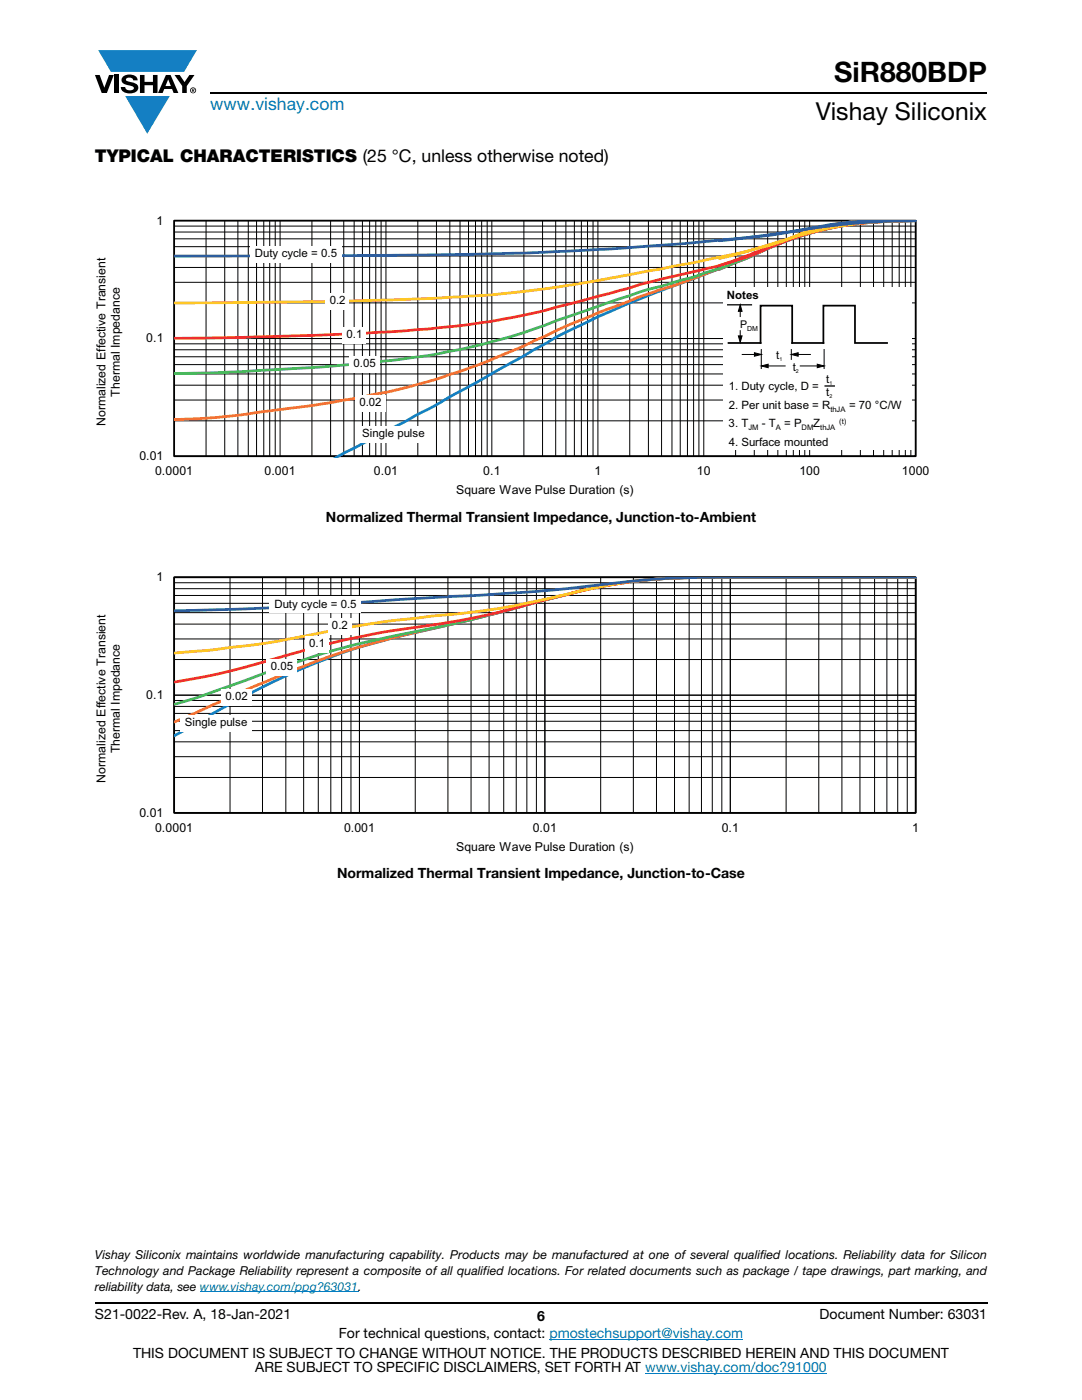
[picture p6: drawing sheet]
<svg xmlns="http://www.w3.org/2000/svg" width="216mm" height="279mm" viewBox="0 0 216 279" stroke-linecap="round" stroke-linejoin="round" font-family="sans-serif">
<defs><g id="words">
<text font-size="5.6" x="166.4" y="16.4">SiR880BDP</text>
<text font-size="4.9" x="162.8" y="24">Vishay Siliconix</text>
<text font-size="3.5" fill="#007ec4" x="42" y="21.9">www.vishay.com</text>
<text font-size="3.5" x="18.9" y="32.3">TYPICAL CHARACTERISTICS (25 °C, unless otherwise noted)</text>
<g font-size="2.8">
<text x="65" y="104.1">Normalized Thermal Transient Impedance, Junction-to-Ambient</text>
<text x="67.2" y="175.3">Normalized Thermal Transient Impedance, Junction-to-Case</text>
<text x="18.9" y="263.3">S21-0022-Rev. A, 18-Jan-2021</text>
<text x="107.2" y="263.6">6</text>
<text x="163.6" y="263.3">Document Number: 63031</text>
<text x="67.6" y="267.1">For technical questions, contact: pmostechsupport@vishay.com</text>
<text x="26.5" y="271">THIS DOCUMENT IS SUBJECT TO CHANGE WITHOUT NOTICE. THE PRODUCTS DESCRIBED HEREIN AND THIS DOCUMENT</text>
<text x="50.9" y="273.8">ARE SUBJECT TO SPECIFIC DISCLAIMERS, SET FORTH AT www.vishay.com/doc?91000</text>
</g>
<g font-size="2.5">
<text x="31.2" y="44.8">1</text>
<text x="29.2" y="68.3">0.1</text>
<text x="23.9" y="79.2" transform="rotate(-90 23.9 79.2)">Thermal Impedance</text>
<text x="21.1" y="85" transform="rotate(-90 21.1 85)">Normalized Effective Transient</text>
<text x="27.8" y="91.8">0.01</text>
<text x="31" y="94.8">0.0001</text>
<text x="52.8" y="94.8">0.001</text>
<text x="74.6" y="94.8">0.01</text>
<text x="96.4" y="94.8">0.1</text>
<text x="118.6" y="94.8">1</text>
<text x="139.1" y="94.8">10</text>
<text x="159.5" y="94.8">100</text>
<text x="180" y="94.8">1000</text>
<text x="91" y="98.7">Square Wave Pulse Duration (s)</text>
<text x="31.2" y="116">1</text>
<text x="29.2" y="139.5">0.1</text>
<text x="23.9" y="150.3" transform="rotate(-90 23.9 150.3)">Thermal Impedance</text>
<text x="21.1" y="156.2" transform="rotate(-90 21.1 156.2)">Normalized Effective Transient</text>
<text x="27.8" y="163">0.01</text>
<text x="31" y="166">0.0001</text>
<text x="68.6" y="166">0.001</text>
<text x="106.3" y="166">0.01</text>
<text x="144" y="166">0.1</text>
<text x="182" y="166">1</text>
<text x="91" y="169.9">Square Wave Pulse Duration (s)</text>
<text x="18.9" y="251.2">Vishay Siliconix maintains worldwide manufacturing capability. Products may be manufactured at one of several qualified locations. Reliability data for Silicon</text>
<text x="18.9" y="254.4">Technology and Package Reliability represent a composite of all qualified locations. For related documents such as package / tape drawings, part marking, and</text>
<text x="18.9" y="257.6">reliability data, see www.vishay.com/ppg?63031.</text>
</g>
<g font-size="2.3">
<text x="50.9" y="51.4">Duty cycle = 0.5</text>
<text x="145.1" y="59.8">Notes</text>
<text x="65.8" y="60.8">0.2</text>
<text x="69.2" y="67.5">0.1</text>
<text x="154.9" y="71.7">t</text>
<text x="70.5" y="73.3">0.05</text>
<text x="145.4" y="77.9">1. Duty cycle, D =</text>
<text x="158.2" y="74.1">t</text>
<text x="164.9" y="76.4">t</text>
<text x="71.7" y="81">0.02</text>
<text x="145.4" y="81.6">2. Per unit base = R</text>
<text x="164.9" y="79">t</text>
<text x="169.4" y="81.6">= 70 °C/W</text>
<text x="72.3" y="87.2">Single pulse</text>
<text x="145.4" y="85.3">3. T</text>
<text x="145.4" y="89">4. Surface mounted</text>
<text x="152" y="85.3">- T</text>
<text x="156.5" y="85.3">= P</text>
<text x="162.3" y="85.3">Z</text>
<text x="54.8" y="121.3">Duty cycle = 0.5</text>
<text x="66.2" y="125.6">0.2</text>
<text x="61.7" y="129.2">0.1</text>
<text x="54.1" y="133.8">0.05</text>
<text x="45" y="139.7">0.02</text>
<text x="36.9" y="145">Single pulse</text>
</g>
<text font-size="2.1" x="147.7" y="65.5">P</text>
<g font-size="1.5">
<text x="165.7" y="82.2">thJA</text>
<text x="149.3" y="85.8">JM</text>
<text x="154.8" y="85.8">A</text>
<text x="160" y="85.8">DM</text>
<text x="163.7" y="85.8">thJA</text>
<text x="167.5" y="84.6">(t)</text>
</g>
<text font-size="1.4" x="149.1" y="66">DM</text>
<g font-size="1.1">
<text x="155.5" y="72">1</text>
<text x="158.8" y="74.5">2</text>
<text x="165.5" y="76.7">1</text>
<text x="165.5" y="79.4">2</text>
</g>
</g></defs>
<g fill="#147fc3">
<path d="M19.6 10h19.7l-2.6 4.3h-1.1h-13.5z"/>
<path d="M25 19.2h8.9l-4.5 7.5z"/>
</g>
<g fill="#000">
<path d="M18.9 15h1l.9 2.5 1-2.5h.9l-1.4 3.6h-1zM22.9 15h.9v3.6h-.9zM24.6 15.3a2.1 2.1 0 0 1 2.8 .3l.1 .4h-.9a.79 .79 0 0 0-.7-.5 .79 .79 0 0 0-.8 .4l.3 .3 1 .2a1.08 1.08 0 0 1 1.2 1 1.08 1.08 0 0 1-1.1 1.2 1.73 1.73 0 0 1-2.4-1.2h.9a.96 .96 0 0 0 .8 .6 .96 .96 0 0 0 .9-.4 1.31 1.31 0 0 0-1.2-.6 1.03 1.03 0 0 1-1.1-.6 1.03 1.03 0 0 1 .2-1.1zM27.9 15h.9v1.3h1.7v-1.3h.9v3.6h-.9v-1.6h-1.7v1.6h-.9zM34.8 15h1.1l.9 1.4 1-1.4h1l-1.5 2.2v1.4h-.9v-1.4z"/>
<path d="M33.6 15.9l.5 1.3h-1.1zM33.1 15l-1.6 3.6h1l.3-.8h1.5l.3 .8h1l-1.6-3.6z"/>
<path d="M38.4 17.8h.2v.2h-.2zM38.3 17.7v.7h.1v-.3l.4 .3-.2-.3 .2-.2-.1-.2z"/>
<path d="M38.1 18a.46 .46 0 0 1 .9 0 .46 .46 0 0 1-.9 0zM37.9 18a.6 .6 0 0 0 1.2 0 .6 .6 0 0 0-1.2 0z"/>
</g>
<path d="M42 18.6h155M18.9 260h178.1" fill="none" stroke="#000" stroke-width=".36"/>
<path d="M39.9 257.8h31.6M109.6 267.3h38.7M128.7 274h36.3" fill="none" stroke="#007ec4" stroke-width=".2"/>
<g fill="none" stroke="#000" stroke-width=".2">
<path d="M34.8 44h147.9v47.1h-147.9zM34.8 56.3h147.9M34.8 53.4h147.9M34.8 51.1h147.9M34.8 49.2h147.9M34.8 47.7h147.9M34.8 46.3h147.9M34.8 45.1h147.9M41.1 44v47.1M44.8 44v47.1M47.5 44v47.1M49.5 44v47.1"/>
<path d="M51.2 44v47.1M52.6 44v47.1M53.8 44v47.1M54.9 44v47.1M55.9 44v47.1M62.2 44v47.1M66 44v47.1M68.6 44v47.1M70.7 44v47.1M72.3 44v47.1M73.8 44v47.1M75 44v47.1"/>
<path d="M76 44v47.1M77 44v47.1M83.4 44v47.1M87.1 44v47.1M89.8 44v47.1M91.8 44v47.1M93.5 44v47.1M94.9 44v47.1M96.1 44v47.1M97.2 44v47.1M98.1 44v47.1M104.5 44v47.1"/>
<path d="M108.3 44v47.1M110.9 44v47.1M112.9 44v47.1M114.6 44v47.1M116 44v47.1M117.2 44v47.1M118.3 44v47.1M119.3 44v47.1M125.7 44v47.1M129.4 44v47.1M132 44v47.1M134.1 44v47.1"/>
<path d="M135.7 44v47.1M137.2 44v47.1M138.4 44v47.1M139.5 44v47.1M140.4 44v47.1M146.8 44v47.1M150.5 44v47.1M153.2 44v47.1M155.2 44v47.1M156.9 44v47.1M158.3 44v47.1M159.5 44v47.1"/>
<path d="M160.6 44v47.1M161.6 44v47.1M167.9 44v47.1M171.7 44v47.1M174.3 44v47.1M176.3 44v47.1M178 44v47.1M179.4 44v47.1M180.6 44v47.1M181.8 44v47.1M34.8 79.8h147.9M34.8 76.9h147.9"/>
<path d="M34.8 74.6h147.9M34.8 72.8h147.9M34.8 71.2h147.9M34.8 69.8h147.9M34.8 68.6h147.9M34.8 67.6h147.9M34.8 60.4h147.9M34.8 84h147.9"/>
</g>
<path d="M34.7 44h148v47h-148z" fill="none" stroke="#000" stroke-width=".35"/>
<path d="M143.5 53.8l12.4-5.3 4.2-1.5 3.5-1 4.3-.9 4.3-.6 4.9-.3 5.6-.2-8 .1a39.8 39.8 0 0 0-19.5 4.7l-6.8 3-22.7 8.7-6.4 2.7-5.9 2.9-2.5 1.2-24.6 13.9-19.3 10.2" fill="none" stroke="#1782c5" stroke-width=".55"/>
<path d="M143.5 53.7l12.4-5.2 4.2-1.5 3.5-1 4.3-.9 4.3-.6 4.9-.3 5.6-.2-8.4 .1a38.8 38.8 0 0 0-18.7 4.5l-6.8 3-4 1.6-9.9 3.6-7.2 2.4-7.9 3.1-6.9 2.8-8.8 4.1-6.8 2.9-5.1 1.9-5.4 1.8-9.8 2.5-5.9 1.2-8.4 1.4-16 2.1-4.4 .4-7.6 .3" fill="none" stroke="#f37229" stroke-width=".55"/>
<path d="M143.5 53.6l13.2-5.4 3.8-1.3 3.5-1 3.9-.8 4.3-.6 4.9-.3 5.6-.2-8.4 .1a38.8 38.8 0 0 0-18.7 4.5l-6.8 3-4.4 1.7-5.6 1.9-11.1 3.1-24.4 8.5-7.2 2-4.3 1-5.9 1.1-6.5 .9-13.3 1.3-18.6 1.1-12.8 .3" fill="none" stroke="#48b85c" stroke-width=".55"/>
<path d="M143.5 53l14.3-5.3 6.9-2 3.6-.7 4.3-.5 4.5-.3 5.6-.2-8.4 .1a38.8 38.8 0 0 0-18.7 4.5l-1.6 .6a81.5 81.5 0 0 1-17.8 5.5l-8 2-6.5 1.8-13.8 3.7-9.3 1.8-6.4 .9-6.8 .8-13.5 .9-23.6 .7-13.6 .2" fill="none" stroke="#ee2d2d" stroke-width=".55"/>
<path d="M143.5 51.6l5.7-1.5 11.3-3.4 5.4-1.3 3.7-.6 3.6-.4 9.5-.4-8.4 .1a40.1 40.1 0 0 0-17.4 3.8l-3.3 1.1-5.2 1.3-16.4 3.4-16.9 3-6.7 1-9.3 1-11.8 .8-10.3 .4-12.7 .3-29.6 .2" fill="none" stroke="#fec626" stroke-width=".55"/>
<path d="M143.5 48l8.6-.9 16.7-2.4 6.4-.4 7.5-.3h-6.4l-6.3 .3-4.1 .5-13.1 2.3-17 1.6-13.7 1-8.7 .4-8.9 .4-19.1 .4-50.7 .2" fill="none" stroke="#2d5d9d" stroke-width=".55"/>
<g fill="#fff">
<path d="M49.9 49.1h18.2v3.4h-18.2z"/>
<path d="M64.9 58.5h4.8v3.4h-4.8z"/>
<path d="M70.8 78.7h6.1v3.4h-6.1z"/>
<path d="M69.7 71.1h6v3.4h-6z"/>
<path d="M68.3 65.2h4.7v3.4h-4.7z"/>
<path d="M71.3 85h14.3v3.3h-14.3z"/>
<path d="M144.2 57.3h37.7v32.4h-37.7z"/>
</g>
<path d="M145.2 60.8h4.7M164.5 77h2.1" fill="none" stroke="#000" stroke-width=".26"/>
<g fill="none" stroke="#000" stroke-width=".2">
<path d="M147.3 67h.8l-.4 1.3zM147.7 60.8l.4 1.3h-.8zM147.7 61.9v1.3M147.7 66v1.3M148.1 70.7h2.7M150.5 70.4l1.4 .3-1.4 .4zM151.9 73l1.4-.3v.7zM151.9 69.8v3.8M153 73h3.7M157.9 70.7l1.4-.3v.7zM157.9 69.8v1.9M159 70.7h2.7"/>
<path d="M159.7 73h3.6M163.1 72.7l1.3 .3-1.3 .4zM164.4 69.8v3.8M34.8 115.2h147.9v47h-147.9zM34.8 118.8h147.9M34.8 117.5h147.9M34.8 116.3h147.9M45.9 115.2v47M52.4 115.2v47M57 115.2v47M60.6 115.2v47M63.5 115.2v47"/>
<path d="M66 115.2v47M68.2 115.2v47M70 115.2v47M71.7 115.2v47M82.9 115.2v47M89.4 115.2v47M94 115.2v47M97.6 115.2v47M100.5 115.2v47M103 115.2v47M105.1 115.2v47M107 115.2v47"/>
<path d="M108.7 115.2v47M119.9 115.2v47M126.4 115.2v47M131 115.2v47M134.6 115.2v47M137.5 115.2v47M140 115.2v47M142.1 115.2v47M144 115.2v47M145.7 115.2v47M156.9 115.2v47M163.4 115.2v47"/>
<path d="M168 115.2v47M171.6 115.2v47M174.5 115.2v47M177 115.2v47M179.1 115.2v47M181 115.2v47M34.8 139.8h147.9M34.8 138.7h147.9M34.8 131.6h147.9M34.8 127.5h147.9M34.8 124.6h147.9M34.8 122.3h147.9"/>
<path d="M34.8 120.4h147.9M34.8 155.2h147.9M34.8 151h147.9M34.8 148h147.9M34.8 145.8h147.9M34.8 143.9h147.9M34.8 142.4h147.9M34.8 141h147.9"/>
</g>
<path d="M147.7 60.8l.4 1.3h-.8zM147.3 67h.8l-.4 1.3zM150.5 70.4l1.4 .3-1.4 .4zM151.9 73l1.4-.3v.7zM157.9 70.7l1.4-.3v.7zM163.1 72.7l1.3 .3-1.3 .4z" fill="#000"/>
<path d="M145.4 68.4h6.4v-7.4h6.3v7.4h6.2v-7.4h6.3v7.4h6.4M34.7 115.2h148v47h-148z" fill="none" stroke="#000" stroke-width=".35"/>
<path d="M183 115.2h-43.4l-6.8 .3-5.9 .5-5.3 .8-5.3 1-21.7 5.7-14.7 3.4-3.9 1.1a134.6 134.6 0 0 0-31.1 13.1l-10.2 5.8" fill="none" stroke="#1782c5" stroke-width=".55"/>
<path d="M183 115.2l-47.2 .1-7.8 .5-8.1 1.3-10.6 2.5-15.3 4.1-14.7 3.4-10 2.7-5.6 2-7.3 2.8-6.9 2.9-14.8 6.6" fill="none" stroke="#f37229" stroke-width=".55"/>
<path d="M183 115.2l-46 .1-7.8 .4-7 1-6.5 1.3-23.5 6.1-18.7 3.9-6.6 1.7-12.2 4-15.1 5.4-4.9 1.5" fill="none" stroke="#48b85c" stroke-width=".55"/>
<path d="M183 115.2l-44.1 .1-7.3 .2-6.5 .7-8.8 1.6-15.6 4.1-6.1 1.4-6.4 1.1-11.6 1.7-7.8 1.6-5.1 1.3-17.8 4.9-4.7 1.1-6.5 1.1" fill="none" stroke="#ee2d2d" stroke-width=".55"/>
<path d="M183 115.2h-42.8l-6.2 .2-5.4 .4-8.7 1.3-13.6 3-7.5 1.4-6.6 .9-5.7 .5-10.5 1.3-7.2 1.2-11.8 2.3-5.3 .8-9.4 1.2-7.6 .6" fill="none" stroke="#fec626" stroke-width=".55"/>
<path d="M183 115.2h-39.7l-9.3 .2-7.2 .5-16.3 1.8-13.5 1-17.1 .9-22.3 1.6-22.9 .7" fill="none" stroke="#2d5d9d" stroke-width=".55"/>
<g fill="#fff">
<path d="M53.8 119h18.2v3.4h-18.2z"/>
<path d="M65.4 123.3h4.7v3.4h-4.7z"/>
<path d="M44.1 137.5h6v3.3h-6z"/>
<path d="M53.2 131.5h6v3.4h-6z"/>
<path d="M60.9 126.9h4.7v3.4h-4.7z"/>
<path d="M35.9 142.7h14.3v3.4h-14.3z"/>
</g>
<use href="#words"/>
</svg>
